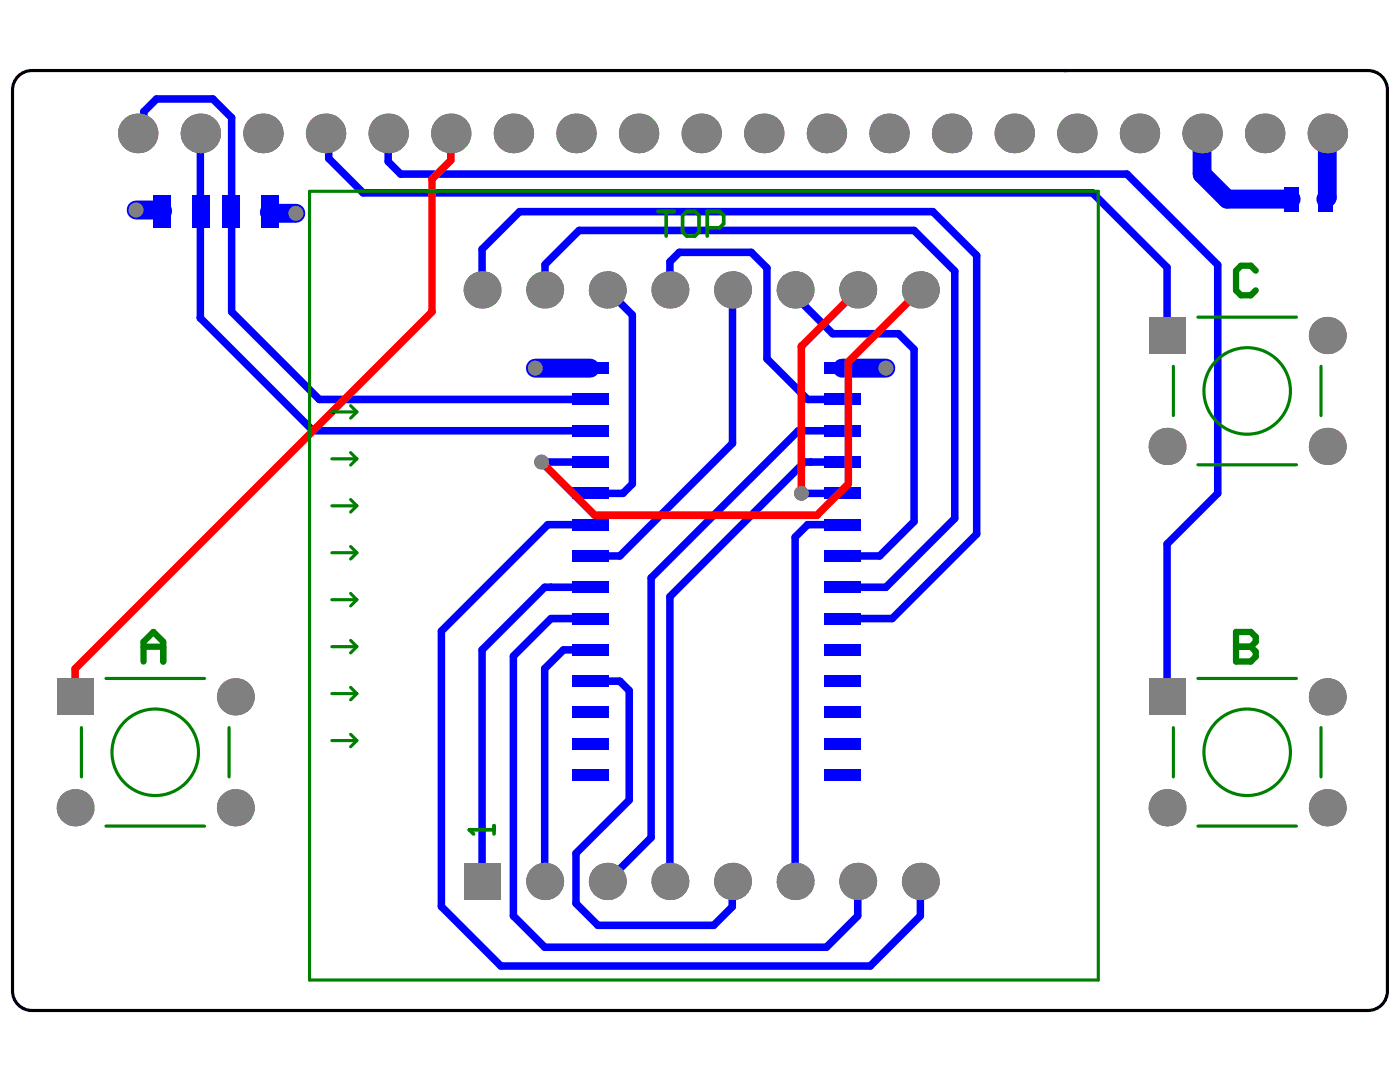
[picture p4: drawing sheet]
<svg xmlns="http://www.w3.org/2000/svg" width="279mm" height="216mm" viewBox="0 0 279 216" stroke-linecap="round" stroke-linejoin="round" font-family="sans-serif">
<path d="M3.6 15.2a3.9 3.9 0 0 1 2.8-1.1h266.6a3.9 3.9 0 0 1 3.9 3.9v179.8a3.9 3.9 0 0 1-3.9 3.8h-266.6a3.9 3.9 0 0 1-3.9-3.8v-179.8a3.9 3.9 0 0 1 1.1-2.8z" fill="none" stroke="#000" stroke-width=".63"/>
<path d="M239.9 26.6v8.1l5 5h12.8M264.9 26.6v12.8l-.3 .3M27.2 41.9h5.1l.1 .3M53.8 42.2l.1 .4h5.2M106.8 73.5h11M168.1 73.5h8.7" fill="none" stroke="#00f" stroke-width="3.8"/>
<g fill="none" stroke="#00f" stroke-width="1.5">
<path d="M27.5 26.6l1.2-1.2v-3.1l2.5-2.6h11.3l3.7 3.8v38.7l17.5 17.5h54.1M40 26.6v36.9M65 26.6l.6 .6v4.4l6.9 6.9h145.5l14.9 14.9v13.5M77.5 26.6v5.6l2.5 2.5h144.9l18.1 18.2v45.5l-10.1 10.2v30.4M96.2 57.8v-8.1l7.5-7.5h82.5l8.7 8.8v55.6l-16.8 16.8h-10M108.7 57.8l.1-5 6.8-6.8h66.8l8.1 8.1v49.3l-13.7 13.8h-8.7M121.2 57.8l5 5v33.8l-1.9 1.8h-6.5M133.7 57.8v-5.6l1.9-1.8h14.3l3.2 3.1v18.1l8.1 8.1h6.9M146.2 57.8v30.7l-22.5 22.4h-5.9M158.7 57.8v1.3l7.5 7.5h13.1l3.1 3.1v34.4l-6.8 6.8h-7.5M40 63.5l22.5 22.5h55.3M40 63.5h.1"/>
<path d="M108.1 92.2h9.7M159.9 98.4h8.2M161.8 92.2h.1M168.1 86h-8.8l-29.4 29.3v51.8l-8.7 8.8M168.1 92.2h-7.5l-26.9 26.9v56.8M110 117.2h.1M117.8 104.7h-8.5l-21.2 21.2v55l11.9 11.9h73.7l10-10v-6.9M117.8 117.2h-9.1l-12.5 12.5v46.2M168.1 104.7h-6.9l-2.5 2.5v68.7M117.8 123.4h-7.8l-7.5 7.5v51.9l6.2 6.2h56.2l6.3-6.2v-6.9M117.8 129.7h-5.3l-3.8 3.7v42.5M117.8 135.9h5.9l1.9 1.9v21.9l-10.6 10.6v10l4.3 4.3h23.1l3.7-3.7 .1-5"/>
</g>
<g fill="#808080">
<circle cx="59.1" cy="42.6" r="1.48"/>
<circle cx="27.2" cy="41.9" r="1.48"/>
<circle cx="176.8" cy="73.5" r="1.48"/>
<circle cx="108.1" cy="92.2" r="1.48"/>
<circle cx="159.9" cy="98.4" r="1.48"/>
<circle cx="106.8" cy="73.5" r="1.48"/>
<circle cx="108.7" cy="175.9" r="3.7"/>
<circle cx="133.7" cy="175.9" r="3.7"/>
<circle cx="121.2" cy="175.9" r="3.7"/>
<circle cx="146.2" cy="175.9" r="3.7"/>
<circle cx="158.7" cy="175.9" r="3.7"/>
<circle cx="47" cy="161.2" r="3.7"/>
<circle cx="15" cy="161.2" r="3.7"/>
<circle cx="47" cy="139" r="3.7"/>
<circle cx="121.2" cy="57.8" r="3.7"/>
<circle cx="108.7" cy="57.8" r="3.7"/>
<circle cx="96.2" cy="57.8" r="3.7"/>
<circle cx="133.7" cy="57.8" r="3.7"/>
<circle cx="146.2" cy="57.8" r="3.7"/>
<circle cx="158.7" cy="57.8" r="3.7"/>
<circle cx="127.4" cy="26.6" r="3.9"/>
<circle cx="115" cy="26.6" r="3.9"/>
<circle cx="102.5" cy="26.6" r="3.9"/>
<circle cx="77.5" cy="26.6" r="3.9"/>
<circle cx="65" cy="26.6" r="3.9"/>
<circle cx="52.5" cy="26.6" r="3.9"/>
<circle cx="90" cy="26.6" r="3.9"/>
<circle cx="40" cy="26.6" r="3.9"/>
<circle cx="27.5" cy="26.6" r="3.9"/>
<circle cx="139.9" cy="26.6" r="3.9"/>
<circle cx="152.4" cy="26.6" r="3.9"/>
<circle cx="171.2" cy="175.9" r="3.7"/>
<circle cx="183.7" cy="175.9" r="3.7"/>
<circle cx="232.9" cy="161.2" r="3.7"/>
<circle cx="264.9" cy="161.2" r="3.7"/>
<circle cx="264.9" cy="139" r="3.7"/>
<circle cx="232.9" cy="89.1" r="3.7"/>
<circle cx="264.9" cy="89.1" r="3.7"/>
<circle cx="264.9" cy="66.9" r="3.7"/>
<circle cx="171.2" cy="57.8" r="3.7"/>
<circle cx="183.7" cy="57.8" r="3.7"/>
<circle cx="164.9" cy="26.6" r="3.9"/>
<circle cx="177.4" cy="26.6" r="3.9"/>
<circle cx="189.9" cy="26.6" r="3.9"/>
<circle cx="202.4" cy="26.6" r="3.9"/>
<circle cx="214.9" cy="26.6" r="3.9"/>
<circle cx="227.4" cy="26.6" r="3.9"/>
<circle cx="239.9" cy="26.6" r="3.9"/>
<circle cx="252.4" cy="26.6" r="3.9"/>
<circle cx="264.9" cy="26.6" r="3.9"/>
</g>
<g fill="#808080">
<path d="M92.5 172.2h7.4v7.4h-7.4z" fill-rule="evenodd"/>
<path d="M11.3 135.4h7.4v7.3h-7.4z" fill-rule="evenodd"/>
<path d="M229.2 135.4h7.4v7.3h-7.4z" fill-rule="evenodd"/>
<path d="M229.2 63.3h7.4v7.3h-7.4z" fill-rule="evenodd"/>
</g>
<g fill="#00f">
<path d="M256.2 37.3h3v4.9h-3z" fill-rule="evenodd"/>
<path d="M263.1 37.3h3v4.9h-3z" fill-rule="evenodd"/>
<path d="M38.3 39h3.5v6.4h-3.5z" fill-rule="evenodd"/>
<path d="M30.7 39h3.4v6.4h-3.4z" fill-rule="evenodd"/>
<path d="M44.4 39h3.5v6.4h-3.5z" fill-rule="evenodd"/>
<path d="M52.1 39h3.4v6.4h-3.4z" fill-rule="evenodd"/>
<path d="M114.1 153.6h7.4v2.2h-7.4z" fill-rule="evenodd"/>
<path d="M114.1 147.3h7.4v2.2h-7.4z" fill-rule="evenodd"/>
<path d="M164.4 153.6h7.3v2.2h-7.3z" fill-rule="evenodd"/>
<path d="M164.4 147.3h7.3v2.2h-7.3z" fill-rule="evenodd"/>
<path d="M114.1 141.1h7.4v2.2h-7.4z" fill-rule="evenodd"/>
<path d="M114.1 134.8h7.4v2.2h-7.4z" fill-rule="evenodd"/>
<path d="M114.1 128.6h7.4v2.2h-7.4z" fill-rule="evenodd"/>
<path d="M114.1 122.3h7.4v2.2h-7.4z" fill-rule="evenodd"/>
<path d="M114.1 116.1h7.4v2.2h-7.4z" fill-rule="evenodd"/>
<path d="M114.1 109.8h7.4v2.2h-7.4z" fill-rule="evenodd"/>
<path d="M114.1 103.6h7.4v2.2h-7.4z" fill-rule="evenodd"/>
<path d="M114.1 97.3h7.4v2.3h-7.4z" fill-rule="evenodd"/>
<path d="M114.1 91.1h7.4v2.2h-7.4z" fill-rule="evenodd"/>
<path d="M114.1 84.8h7.4v2.3h-7.4z" fill-rule="evenodd"/>
<path d="M114.1 78.6h7.4v2.2h-7.4z" fill-rule="evenodd"/>
<path d="M114.1 72.4h7.4v2.2h-7.4z" fill-rule="evenodd"/>
<path d="M164.4 141.1h7.3v2.2h-7.3z" fill-rule="evenodd"/>
<path d="M164.4 134.8h7.3v2.2h-7.3z" fill-rule="evenodd"/>
<path d="M164.4 128.6h7.3v2.2h-7.3z" fill-rule="evenodd"/>
<path d="M164.4 122.3h7.3v2.2h-7.3z" fill-rule="evenodd"/>
<path d="M164.4 116.1h7.3v2.2h-7.3z" fill-rule="evenodd"/>
<path d="M164.4 109.8h7.3v2.2h-7.3z" fill-rule="evenodd"/>
<path d="M164.4 103.6h7.3v2.2h-7.3z" fill-rule="evenodd"/>
<path d="M164.4 97.3h7.3v2.3h-7.3z" fill-rule="evenodd"/>
<path d="M164.4 91.1h7.3v2.2h-7.3z" fill-rule="evenodd"/>
<path d="M164.4 84.8h7.3v2.3h-7.3z" fill-rule="evenodd"/>
<path d="M164.4 78.6h7.3v2.2h-7.3z" fill-rule="evenodd"/>
<path d="M164.4 72.4h7.3v2.2h-7.3z" fill-rule="evenodd"/>
</g>
<path d="M90 26.6v5.4l-3.8 3.8v26.4l-71.2 71.2v5.6M171.2 57.8l-11.3 11.3v29.3M183.7 57.8l-14.4 14.4v24.4l-6.2 6.2h-44.4l-10.6-10.6" fill="none" stroke="#f00" stroke-width="1.5"/>
<g fill="#808080">
<circle cx="59.1" cy="42.6" r="1.48"/>
<circle cx="27.2" cy="41.9" r="1.48"/>
<circle cx="176.8" cy="73.5" r="1.48"/>
<circle cx="108.1" cy="92.2" r="1.48"/>
<circle cx="159.9" cy="98.4" r="1.48"/>
<circle cx="106.8" cy="73.5" r="1.48"/>
<circle cx="108.7" cy="175.9" r="3.7"/>
<circle cx="133.7" cy="175.9" r="3.7"/>
<circle cx="121.2" cy="175.9" r="3.7"/>
<circle cx="146.2" cy="175.9" r="3.7"/>
<circle cx="158.7" cy="175.9" r="3.7"/>
<circle cx="47" cy="161.2" r="3.7"/>
<circle cx="15" cy="161.2" r="3.7"/>
<circle cx="47" cy="139" r="3.7"/>
<circle cx="121.2" cy="57.8" r="3.7"/>
<circle cx="108.7" cy="57.8" r="3.7"/>
<circle cx="96.2" cy="57.8" r="3.7"/>
<circle cx="133.7" cy="57.8" r="3.7"/>
<circle cx="146.2" cy="57.8" r="3.7"/>
<circle cx="158.7" cy="57.8" r="3.7"/>
<circle cx="127.4" cy="26.6" r="3.9"/>
<circle cx="115" cy="26.6" r="3.9"/>
<circle cx="102.5" cy="26.6" r="3.9"/>
<circle cx="77.5" cy="26.6" r="3.9"/>
<circle cx="65" cy="26.6" r="3.9"/>
<circle cx="52.5" cy="26.6" r="3.9"/>
<circle cx="90" cy="26.6" r="3.9"/>
<circle cx="40" cy="26.6" r="3.9"/>
<circle cx="27.5" cy="26.6" r="3.9"/>
<circle cx="139.9" cy="26.6" r="3.9"/>
<circle cx="152.4" cy="26.6" r="3.9"/>
<circle cx="171.2" cy="175.9" r="3.7"/>
<circle cx="183.7" cy="175.9" r="3.7"/>
<circle cx="232.9" cy="161.2" r="3.7"/>
<circle cx="264.9" cy="161.2" r="3.7"/>
<circle cx="264.9" cy="139" r="3.7"/>
<circle cx="232.9" cy="89.1" r="3.7"/>
<circle cx="264.9" cy="89.1" r="3.7"/>
<circle cx="264.9" cy="66.9" r="3.7"/>
<circle cx="171.2" cy="57.8" r="3.7"/>
<circle cx="183.7" cy="57.8" r="3.7"/>
<circle cx="164.9" cy="26.6" r="3.9"/>
<circle cx="177.4" cy="26.6" r="3.9"/>
<circle cx="189.9" cy="26.6" r="3.9"/>
<circle cx="202.4" cy="26.6" r="3.9"/>
<circle cx="214.9" cy="26.6" r="3.9"/>
<circle cx="227.4" cy="26.6" r="3.9"/>
<circle cx="239.9" cy="26.6" r="3.9"/>
<circle cx="252.4" cy="26.6" r="3.9"/>
<circle cx="264.9" cy="26.6" r="3.9"/>
</g>
<g fill="#808080">
<path d="M92.5 172.2h7.4v7.4h-7.4z" fill-rule="evenodd"/>
<path d="M11.3 135.4h7.4v7.3h-7.4z" fill-rule="evenodd"/>
<path d="M229.2 135.4h7.4v7.3h-7.4z" fill-rule="evenodd"/>
<path d="M229.2 63.3h7.4v7.3h-7.4z" fill-rule="evenodd"/>
</g>
<g fill="none" stroke="#008000" stroke-width=".63">
<path d="M61.8 38.2h157.4v157.3h-157.4zM234.2 73.1v9.8M239.1 63.3h19.6M263.6 73.1v9.8M66.2 91.6h5M66.2 82.2h5M70 99.7l1.2 1.2M70 90.3l1.2 1.3M70 80.9l1.2 1.3M71.2 91.6l-1.2 1.2M71.2 82.2l-1.2 1.2M239.1 92.7h19.6"/>
<path d="M66.2 119.7h5M66.2 110.3h5M66.2 100.9h5M70 118.4l1.2 1.3M70 109l1.2 1.3M71.2 119.7l-1.2 1.2M71.2 110.3l-1.2 1.2M71.2 100.9l-1.2 1.3M21.1 135.4h19.7M66.2 138.4h5M66.2 129h5M70 137.2l1.2 1.2"/>
<path d="M70 127.8l1.2 1.2M71.2 138.4l-1.2 1.3M71.2 129l-1.2 1.3M239.1 135.4h19.6M16.2 145.2v9.8M45.7 145.2v9.8M66.2 147.8h5M70 146.5l1.2 1.3M71.2 147.8l-1.2 1.2M234.2 145.2v9.8M263.6 145.2v9.8M21.1 164.8h19.7"/>
<path d="M239.1 164.8h19.6"/>
</g>
<path d="M93.7 165.6h4.9M98.6 164.8v1.6" fill="none" stroke="#008000" stroke-width=".74"/>
<circle cx="93.7" cy="165.6" r=".37" fill="#008000"/>
<path d="M131.3 42.2h3.3M132.9 42.2v4.9M136.2 43l.8-.8h1.7l.8 .8v3.3l-.8 .8h-1.7l-.8-.8zM141.1 45.5h2.5l.8-.9v-1.6l-.8-.8h-2.5v4.9M93.7 165.6l.8 .8" fill="none" stroke="#008000" stroke-width=".74"/>
<path d="M250.6 54l-1-1h-1.9l-1 1v3.9l1 1h1.9l1-1M246.7 126.1v5.9h2.9l1-1v-1l-1-1h-2.9" fill="none" stroke="#008000" stroke-width="1.3"/>
<circle cx="246.7" cy="129" r=".63" fill="#008000"/>
<path d="M28.6 129h4M28.6 132v-3.9l2-2 2 2v3.9M246.7 126.1h2.9l1 1v1l-1 .9h-2.9" fill="none" stroke="#008000" stroke-width="1.3"/>
<g fill="none" stroke="#008000" stroke-width=".63">
<circle cx="248.9" cy="78" r="8.6"/>
<circle cx="31" cy="150.1" r="8.6"/>
<circle cx="248.9" cy="150.1" r="8.6"/>
</g>
</svg>
